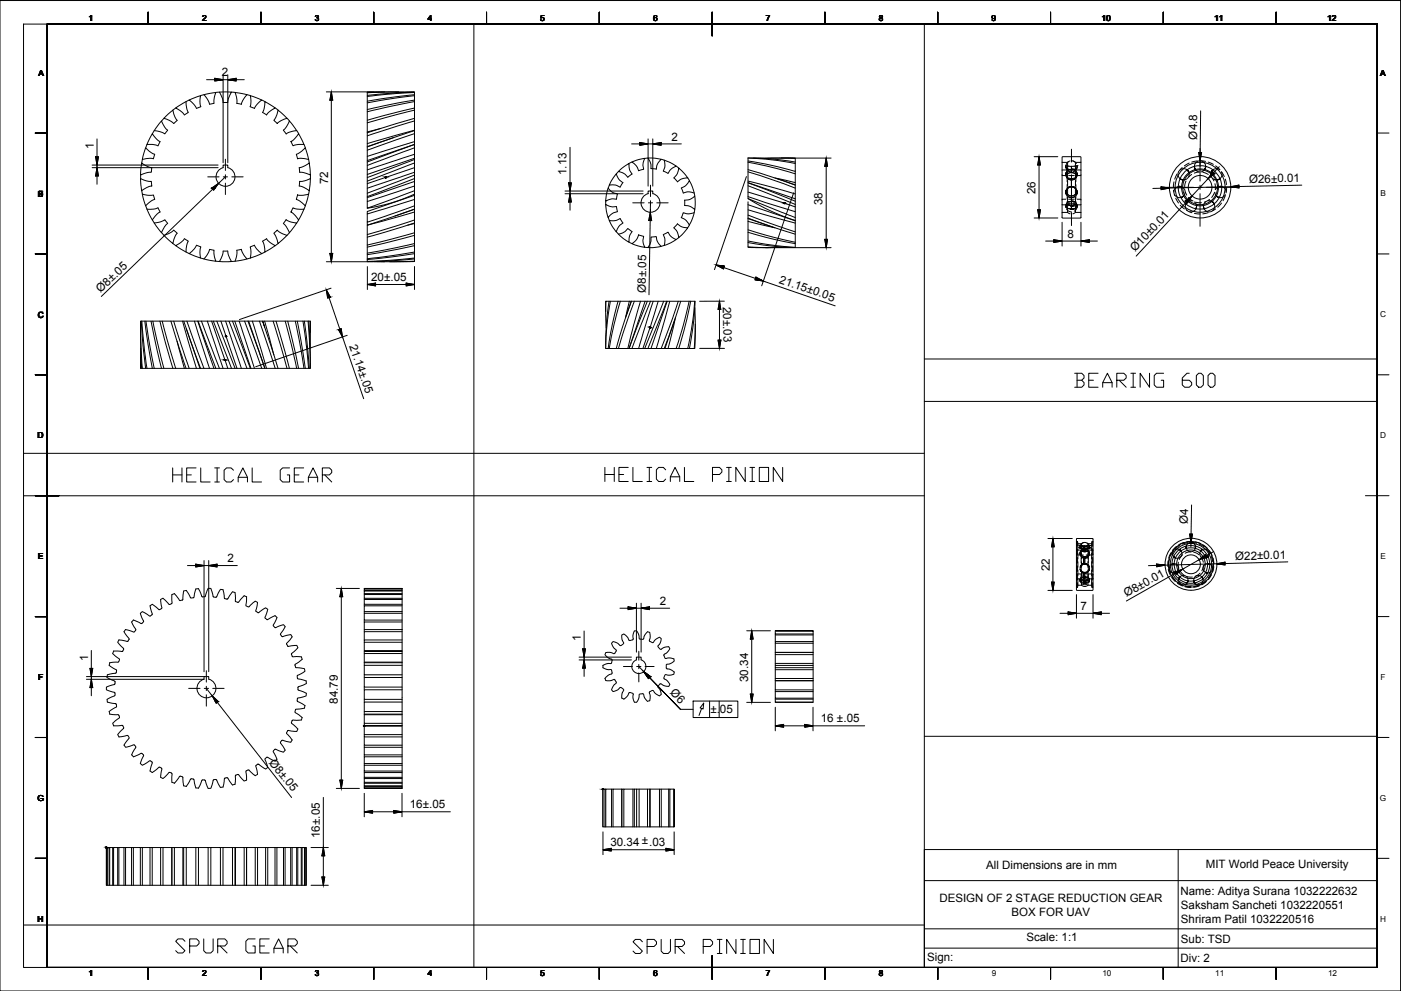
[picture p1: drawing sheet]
<svg xmlns="http://www.w3.org/2000/svg" width="594mm" height="420mm" viewBox="0 0 594 420" stroke-linecap="round" stroke-linejoin="round" font-family="sans-serif">
<defs><g id="words">
<g font-size="4.9">
<text x="94" y="32.4">2</text>
<text x="284.8" y="59.6">2</text>
<text x="507.6" y="59.2" transform="rotate(-89 507.6 59.2)">Ø4.8</text>
<text x="39.8" y="63.1" transform="rotate(-90 39.8 63.1)">1</text>
<text x="240.2" y="74.2" transform="rotate(-90 240.2 74.2)">1.13</text>
<text x="529.6" y="77.6" transform="rotate(-1 529.6 77.6)">Ø26±0.01</text>
<text x="139.1" y="78" transform="rotate(-90 139.1 78)">72</text>
<text x="439.1" y="82.4" transform="rotate(-90 439.1 82.4)">26</text>
<text x="348.8" y="87.1" transform="rotate(-90 348.8 87.1)">38</text>
<text x="452.6" y="100.7">8</text>
<text x="481.3" y="107" transform="rotate(-47 481.3 107)">Ø10±0.01</text>
<text x="157.4" y="119.2">20±.05</text>
<text x="330.1" y="119.8" transform="rotate(19 330.1 119.8)">21.15±0.05</text>
<text x="42.6" y="124.1" transform="rotate(-43 42.6 124.1)">Ø8±.05</text>
<text x="273.8" y="124.1" transform="rotate(-89 273.8 124.1)">Ø8±.05</text>
<text x="306.5" y="130" transform="rotate(89 306.5 130)">20±.03</text>
<text x="148" y="146.6" transform="rotate(71 148 146.6)">21.14±.05</text>
<text x="503.7" y="222.2" transform="rotate(-89 503.7 222.2)">Ø4</text>
<text x="96.5" y="238.4">2</text>
<text x="523.8" y="237.4" transform="rotate(-1 523.8 237.4)">Ø22±0.01</text>
<text x="445.1" y="242.3" transform="rotate(-90 445.1 242.3)">22</text>
<text x="279.8" y="256.5">2</text>
<text x="477.6" y="253.2" transform="rotate(-29 477.6 253.2)">Ø8±0.01</text>
<text x="458.2" y="258.6">7</text>
<text x="246.3" y="271.8" transform="rotate(-90 246.3 271.8)">1</text>
<text x="37.3" y="280.1" transform="rotate(-90 37.3 280.1)">1</text>
<text x="283.9" y="294" transform="rotate(45 283.9 294)">Ø6</text>
<text x="317.2" y="289.1" transform="rotate(-90 317.2 289.1)">30.34</text>
<text x="143.2" y="298.4" transform="rotate(-90 143.2 298.4)">84.79</text>
<text x="301.2" y="302.5">±.05</text>
<text x="348.1" y="306.3">16 ±.05</text>
<text x="113.9" y="323.4" transform="rotate(51 113.9 323.4)">Ø8±.05</text>
<text x="173.8" y="342.7">16±.05</text>
<text x="135.6" y="355.3" transform="rotate(-90 135.6 355.3)">16±.05</text>
<text x="258.8" y="358.8">30.34 ±.03</text>
<text x="418.2" y="368.5">All Dimensions are in mm</text>
<text x="511.3" y="368">MIT World Peace University</text>
<text x="398.3" y="382.4">DESIGN OF 2 STAGE REDUCTION GEAR</text>
<text x="500.6" y="379.4">Name: Aditya Surana 1032222632</text>
<text x="428.9" y="388.3">BOX FOR UAV</text>
<text x="500.8" y="385.3">Saksham Sancheti 1032220551</text>
<text x="500.8" y="391.2">Shriram Patil 1032220516</text>
<text x="435.2" y="398.8">Scale: 1:1</text>
<text x="500.8" y="399.6">Sub: TSD</text>
<text x="393.1" y="407.3">Sign:</text>
<text x="500.6" y="407.8">Div: 2</text>
</g>
<g font-size="3.5">
<text x="37.5" y="9">11</text>
<text x="37.5" y="9">1</text>
<text x="85.7" y="9">2</text>
<text x="133.5" y="9">3</text>
<text x="181.4" y="9">4</text>
<text x="229.1" y="8.9">5</text>
<text x="277" y="9">6</text>
<text x="324.8" y="9">7</text>
<text x="372.6" y="9">8</text>
<text x="420.4" y="9">9</text>
<text x="467.1" y="9">10</text>
<text x="467.5" y="8.9">10</text>
<text x="514.9" y="9">11</text>
<text x="562.7" y="9">12</text>
<text x="16.3" y="32.1">A</text>
<text x="585.3" y="32.1">A</text>
<text x="16.1" y="83.4">B</text>
<text x="585.3" y="83.3">B</text>
<text x="16.1" y="134.6">C</text>
<text x="585.2" y="134.5">C</text>
<text x="16" y="185.9">D</text>
<text x="585.2" y="185.8">D</text>
<text x="16" y="237.1">E</text>
<text x="585.3" y="237">E</text>
<text x="16.1" y="288.4">F</text>
<text x="585.4" y="288.3">F</text>
<text x="15.9" y="339.6">G</text>
<text x="585.1" y="339.5">G</text>
<text x="15.9" y="390.9">H</text>
<text x="585.2" y="390.8">H</text>
<text x="37.5" y="414">1</text>
<text x="37.5" y="414">11</text>
<text x="85.7" y="414">2</text>
<text x="133.5" y="413.9">3</text>
<text x="181.4" y="414">4</text>
<text x="229.1" y="413.9">5</text>
<text x="277" y="413.9">6</text>
<text x="324.8" y="414">7</text>
<text x="372.6" y="413.9">8</text>
<text x="420.6" y="413.9">9</text>
<text x="467.5" y="413.9">10</text>
<text x="515.3" y="413.9">11</text>
<text x="563.1" y="413.9">12</text>
</g>
</g></defs>
<!-- layer: BORDER -->
<g fill="none" stroke="#000" stroke-width=".42">
<path d="M20 10.2h564v400h-564zM62.8 5.2v5M110.7 5.2v5M158.5 5.2v5M206.3 5.2v5M254.2 5.2v5M302 5.2v10M349.8 5.2v5M397.7 5.2v5M445.5 5.2v5M493.3 5.2v5M541.1 5.2v5"/>
<path d="M15 56.4h5M584 56.4h5M15 107.7h5M584 107.7h5M15 158.9h5M584 158.9h5M15 210.2h10M579 210.2h10M15 261.4h5M584 261.4h5M15 312.7h5M584 312.7h5"/>
<path d="M15 363.9h5M584 363.9h5M62.8 410.2v5M110.7 410.2v5M158.5 410.2v5M206.3 410.2v5M254.2 410.2v5M302 405.2v10M349.8 410.2v5M397.7 410.2v5M445.5 410.2v5M493.3 410.2v5"/>
<path d="M541.1 410.2v5"/>
</g>
<!-- layer: PDF_BORDER -->
<g fill="none" stroke="#000" stroke-width=".42">
<path d="M20 10.2h563.9v400h-563.9zM62.8 5.2v5M110.6 5.2v5M158.5 5.2v5M206.3 5.2v5M254.1 5.2v5M302 5.2v10M349.8 5.2v5M397.6 5.2v5M445.5 5.2v5M493.3 5.2v5M541.1 5.2v5"/>
<path d="M15 56.4h5M15 107.7h5M15 158.9h5M15 210.2h10M15 261.4h5M15 312.7h5M15 363.9h5M62.8 410.2v5M110.6 410.2v5M158.5 410.2v5M206.3 410.2v5M254.1 410.2v5"/>
<path d="M302 405.2v10M349.8 410.2v5M397.6 410.2v5M445.5 410.2v5M493.3 410.2v5M541.1 410.2v5"/>
</g>
<!-- layer: PDF2_BORDER -->
<g fill="none" stroke="#000" stroke-width=".42">
<path d="M20 10.2h563.9v400h-563.9zM62.8 5.2v5M110.6 5.2v5M158.5 5.2v5M206.3 5.2v5M254.1 5.2v5M302 5.2v10M349.8 5.2v5M397.6 5.2v5M445.5 5.2v5M493.3 5.2v5M541.1 5.2v5"/>
<path d="M15 56.4h5M15 107.7h5M15 158.9h5M15 210.2h10M15 261.4h5M15 312.7h5M15 363.9h5M62.8 410.2v5M110.6 410.2v5M158.5 410.2v5M206.3 410.2v5M254.1 410.2v5"/>
<path d="M302 405.2v10M349.8 410.2v5M397.6 410.2v5M445.5 410.2v5M493.3 410.2v5M541.1 410.2v5"/>
</g>
<!-- layer: PDF3_BORDER -->
<g fill="none" stroke="#000" stroke-width=".42">
<path d="M20 10.2h563.9v400h-563.9zM62.8 5.2v5M110.6 5.2v5M158.5 5.2v5M206.3 5.2v5M254.1 5.2v5M302 5.2v10M349.8 5.2v5M397.6 5.2v5M445.5 5.2v5M493.3 5.2v5M541.1 5.2v5"/>
<path d="M15 56.4h5M15 107.7h5M15 158.9h5M15 210.2h10M15 261.4h5M15 312.7h5M15 363.9h5M62.8 410.2v5M110.6 410.2v5M158.5 410.2v5M206.3 410.2v5M254.1 410.2v5"/>
<path d="M302 405.2v10M349.8 410.2v5M397.6 410.2v5M445.5 410.2v5M493.3 410.2v5M541.1 410.2v5"/>
</g>
<!-- layer: PDF4_BORDER -->
<g fill="none" stroke="#000" stroke-width=".42">
<path d="M20 10.2h563.9v400h-563.9zM62.8 5.2v5M110.6 5.2v5M158.5 5.2v5M206.3 5.2v5M254.1 5.2v5M302 5.2v10M349.8 5.2v5M397.6 5.2v5M445.5 5.2v5M493.3 5.2v5M541.1 5.2v5"/>
<path d="M15 56.4h5M15 107.7h5M15 158.9h5M15 210.2h10M15 261.4h5M15 312.7h5M15 363.9h5M62.8 410.2v5M110.6 410.2v5M158.5 410.2v5M206.3 410.2v5M254.1 410.2v5"/>
<path d="M302 405.2v10M349.8 410.2v5M397.6 410.2v5M445.5 410.2v5M493.3 410.2v5M541.1 410.2v5"/>
</g>
<!-- layer: PDF5_BORDER -->
<g fill="none" stroke="#000" stroke-width=".42">
<path d="M20 10.2h563.9v400h-563.9zM62.8 5.2v5M110.6 5.2v5M158.5 5.2v5M206.3 5.2v5M254.1 5.2v5M302 5.2v10M349.8 5.2v5M397.6 5.2v5M445.5 5.2v5M493.3 5.2v5M541.1 5.2v5"/>
<path d="M15 56.4h5M15 107.7h5M15 158.9h5M15 210.2h10M15 261.4h5M15 312.7h5M15 363.9h5M62.8 410.2v5M110.6 410.2v5M158.5 410.2v5M206.3 410.2v5M254.1 410.2v5"/>
<path d="M302 405.2v10M349.8 410.2v5M397.6 410.2v5M445.5 410.2v5M493.3 410.2v5M541.1 410.2v5"/>
</g>
<!-- layer: PDF6_BORDER -->
<g fill="none" stroke="#000" stroke-width=".42">
<path d="M20 10.2h563.9v400h-563.9zM62.8 5.2v5M110.6 5.2v5M158.5 5.2v5M206.3 5.2v5M254.1 5.2v5M302 5.2v10M349.8 5.2v5M397.6 5.2v5M445.5 5.2v5M493.3 5.2v5M541.1 5.2v5"/>
<path d="M15 56.4h5M15 107.7h5M15 158.9h5M15 210.2h10M15 261.4h5M15 312.7h5M15 363.9h5M62.8 410.2v5M110.6 410.2v5M158.5 410.2v5M206.3 410.2v5M254.1 410.2v5"/>
<path d="M302 405.2v10M349.8 410.2v5M397.6 410.2v5M445.5 410.2v5M493.3 410.2v5M541.1 410.2v5"/>
</g>
<!-- layer: PDF7_BORDER -->
<g fill="none" stroke="#000" stroke-width=".42">
<path d="M20 10.2h563.9v400h-563.9zM62.8 5.2v5M110.6 5.2v5M158.5 5.2v5M206.3 5.2v5M254.1 5.2v5M302 5.2v10M349.8 5.2v5M397.6 5.2v5M445.5 5.2v5M493.3 5.2v5M541.1 5.2v5"/>
<path d="M15 56.4h5M15 107.7h5M15 158.9h5M15 210.2h10M15 261.4h5M15 312.7h5M15 363.9h5M62.8 410.2v5M110.6 410.2v5M158.5 410.2v5M206.3 410.2v5M254.1 410.2v5"/>
<path d="M302 405.2v10M349.8 410.2v5M397.6 410.2v5M445.5 410.2v5M493.3 410.2v5M541.1 410.2v5"/>
</g>
<!-- layer: PDF8_BORDER -->
<g fill="none" stroke="#000" stroke-width=".42">
<path d="M20 10.2h563.9v400h-563.9zM62.8 5.2v5M110.6 5.2v5M158.5 5.2v5M206.3 5.2v5M254.1 5.2v5M302 5.2v10M349.8 5.2v5M397.6 5.2v5M445.5 5.2v5M493.3 5.2v5M541.1 5.2v5"/>
<path d="M15 56.4h5M15 107.7h5M15 158.9h5M15 210.2h10M15 261.4h5M15 312.7h5M15 363.9h5M62.8 410.2v5M110.6 410.2v5M158.5 410.2v5M206.3 410.2v5M254.1 410.2v5"/>
<path d="M302 405.2v10M349.8 410.2v5M397.6 410.2v5M445.5 410.2v5M493.3 410.2v5M541.1 410.2v5"/>
</g>
<!-- layer: PDF9_0 -->
<g fill="none" stroke="#000" stroke-width=".42">
<path d="M0 .2h593.9v420h-593.9zM10 10.2h573.9v400h-573.9zM200.9 10.2v400M392 10.2v400M87.6 33.8h3.5M91.1 33.2l3.5 .6-3.5 .5zM91.6 39.2l1.4-.2 1.3 2.6 .3 1.9M93 39h5.2l-1.3 2.6-.3 1.9h-2M94.6 31.7v37.3M94.6 33.8h2M96.6 33.8l3.5-.6v1.1zM96.6 31.7v37.3"/>
<path d="M98.2 39l1.5 .2M100.1 33.8h3.5M138.4 39h24.7M140.5 39l.6 3.5h-1.2zM155.7 39.3l20.1-.3-20.1 1.4M158.5 39h-2.8v46.4M169.1 39l-13.4 .2M175.8 39v71.9l-10.6 .1M175.8 39.2l-20.1 1.7M41.1 58.9v7.6M64.6 56.7l1.7 2.2 1.5 1.1-.8 1.8-2.5-.6-2.2 .1zM69.5 50.1l-1 1.2"/>
<path d="M71.1 55.2l-1.3-1.4-1.3-2.5-3.9 5.4M71.1 55.2l-1.2 1.6-1.8-.9-2.7-.5M74.5 45.8l-1.2 .9M75.1 51l-.9-1.3-.9-3-3.8 3.5 2.6 1 1.5 1.2 1.5-1.4M78.9 43.1l-4.4 2.7 1.9 1.1 1.8 1.8M80.3 42.4l-1.4 .7 .3 2.8 .7 1.8-1.7 1M83.3 45.9l1.8-.6-.3-1.9 .2-2.8-4.8 1.8 2.1 1.9 1 1.7M85 40.5l1.5-.4 1.8 2.5 .5 1.6M86.5 40.1l5-.9-.6 2.1-.1 2.5-1.9 .4M100.4 43.8l-.1-2.5-.6-2.1 5 .9-1.8 2.5-.5 1.6M100.4 43.8l2 .4M104.8 40.1l1.4 .4"/>
<path d="M107.9 45.9l-1.8-.6 .3-1.9-.2-2.8 4.8 1.8-2.1 1.9-1 1.7M111 42.4l1.3 .7M111.3 47.7l.7-1.8 .3-2.8 4.4 2.7-1.9 1.1-1.8 1.8M111.4 47.7l1.7 1M116.7 45.8l1.2 .9M117.9 46.7l3.8 3.5-2.6 1-1.6 1.2-1.4-1.4 .9-1.3zM120.1 55.2l1.3-1.4 1.3-2.5 3.1 4.1-2.7 .5-1.8 .9M120.2 55.2l1.2 1.6M121.7 50.1l1.1 1.2M125.8 55.4l.9 1.3M126.6 56.7l2.3 4.6-2.2-.1-2.5 .6-.8-1.8 1.5-1.1zM140.5 42.5v65"/>
<path d="M161.4 54.5l-5.7 1.4M166.8 58.4l-11.1 3.8M175.8 40.1l-20.1 2.8M175.8 40.6l-20.1 3M175.8 42.4l-20.1 4.1M175.8 43.1l-20.1 4.3M175.8 45.8l-20.1 5.2M175.8 46.7l-20.1 5.4M175.8 55.2l-20.1 5.7M175.8 50.2l-20.1 6.1M175.8 51.3l-20.1 6.3M175.8 55.4l-20.1 6.9"/>
<path d="M175.8 56.7l-20.1 7M274.8 58.9v20M276.8 58.9v20M509.1 47l-.2 17.7M39.1 71.1h53.4M39.1 70h53.4M40.5 66.5h1.2l-.6 3.5zM41.1 71.1l.6 3.5h-1.2zM41.1 70v1.1M41.1 74.6v3.5M59.6 75.7l2.6 1 2 .2 .2 1.9-1.9 .6-2.4 1.5zM59.6 74.2v1.5"/>
<path d="M60.1 69.1l2.6 1.6 1.6 .4-.1 1.9-1.7 .2-2.9 1zM60.4 67.6l-.3 1.5M62.3 61.3l-.5 1.4M65.6 65.4l-2.2-1.2-1.6-1.5-1.4 4.9 3-.5 1.7 .2 .5-1.9M88.1 75h4.8M89.8 79.8l2.9-2.1-2.1 2.9zM94.7 75h1.8M95.6 67.5v4.8M95.6 74.1v1.8M95.6 77.6v4.9M95.6 75l-2.9 2.7M96.6 71.1a4 4 0 0 1 2.3 6.2 4 4 0 0 1-6.6 0 4 4 0 0 1 2.3-6.2v-1.1h2v1.1"/>
<path d="M98.3 75h4.8M125.6 65.4l2.2-1.2 1.6-1.5 1.4 4.9-3-.5-1.7 .2zM127 76.9l2-.2 2.6-1-.5 5.2-2.4-1.5-1.8-.5 .2-2M127 73l1.7 .2 2.9 1-.5-5.1-2.6 1.6-1.6 .4 .2 1.9M128.9 61.3l.6 1.4M130.9 67.6l.2 1.5M131.6 74.2v1.5M155.7 68.1l20.1-6.8-20.1 7.4M163.6 75h.1M163.6 75.4h.1M163.7 75.1h.1M163.7 75.3h-.3h.3"/>
<path d="M163.7 75.1h-.3h.3M163.8 75.2h-.4h.4M175.8 78.9l-20.1 6.5v2.9l20.1-7.4M175.8 60l-20.1 6.3M175.8 62.7l-20.1 7.5M175.8 65.4l-20.1 6.6M175.8 71.1l-20.1 6.8M175.8 67.6l-20.1 7.7M175.8 69.1l-20.1 7.7M175.8 73l-20.1 6.8M175.8 74.2l-20.1 7.7M175.8 75.7l-20.1 7.7"/>
<path d="M175.8 67.1l-20.1 6.9M175.8 76.9l-20.1 6.9M241.1 77.5h1.2l-.6 3.5zM241.7 62.5v15M257.9 79.8l-.8 2.7-.3 2.8 2.4-1 2.2 .2M258.4 78.5a1.23 1.23 0 0 0 .2 2.2l1.4 1 1.8 .5-.4 2.2M262.2 72.7l4.5-3.4 .3 2.8 1 1.7-1.8 1.4-1.4-1.5zM262.2 72.7l-.8 1M264.1 77.4l-1.9-1.7-.9-2-3 4.8h2.6l2 .8M264.1 77.4l-1.1 1.9M267.8 61h3.5M268 68.7l2.6-1 2.8-.5-.8 2.6 .4 2-2.2 .6-.9-2z"/>
<path d="M268 68.7l-1.2 .6M271.3 60.4l3.5 .6-3.5 .6zM274.8 67l-1.4 .2M274.8 61h2M275.8 78.5v4.8M276 71.5v-1.7l-1.3-2.8 2.9 .1 2.8 .4-1.6 2.1-.5 2.1M276 71.5l2.3 .2M276.8 61l3.5-.6v1.2zM280.3 61h8.6M280.4 67.5a1.21 1.21 0 0 1 1.2 .4 1.21 1.21 0 0 1 .3 1.2v1.9l-.6 1.6M281.7 67.9l2.6 1.1 2.4 1.5-2.2 1.3-1.2 1.7-2-1M285.8 75.4l1.5 1.7 1.6-1.2 2.7-.5-3.8-4.1-.7 2.5-1.4 1.6"/>
<path d="M286.8 70.4l1 .9M291.6 75.4l.7 1.1M316.5 74.9l-13.5 39.4M317.2 72.9l10.1 3.2 9.9 3.7M317.2 67l10 .4 10 1.3M317.2 67v17.2l20 8M317.2 76.8l20 5.4M317.2 77.5l20 7.8M317.2 78.8l20 7.9M317.2 77.4l20 6.9M317.2 67l10.1 .7 9.9 1.6M317.2 71.9l10.1 3.1 9.9 3.5"/>
<path d="M317.2 68.8l10.1 2.1 9.9 2.8M317.2 68.2l10.1 1.9 9.9 2.6M319.3 67h33.1M328.6 75.4l8.6 2M329.4 75.7l7.8 2.7M331.2 67h6v37.7a88.5 88.5 0 0 1-20-1.9M337.2 67.1l-12.9 .1M350.3 67l.6 3.5h-1.2zM350.3 70.5v31M438.5 66.4h10.1M440.6 66.4l.6 3.5h-1.2zM440.6 69.9v19.1"/>
<path d="M450.4 72.1h2.1v1.4M450.4 74.1l.1 .3h1.5M450.4 66.6h8v25.7l-.3 .2-7.7-.2zM450.4 68.8h2.3M452 70.2l.2 1.4zM452 70.2l1.2 .2M452.1 73.1v1.1l.6 1M452.2 71.6l2.1 .3zM452.2 71.6h.1M452.3 71.7l1 1 1 .2M452.3 75.1a2.87 2.87 0 0 0 2.5 1.2l1.3-.8M452.3 74.9l.6 .9 1.3 .5 1.4-.3 .8-1.1"/>
<path d="M452.5 78.2v2.5M452.5 74.7v2.4M452.5 72.1l1.2 .7M452.6 75.5l1.8 .7M452.7 76.5v2.3M452.7 72.9v2.4M452.7 72.5l-.7 .9 .2 1.2M453 75.9l-.9-1.3-.1-1.2 .2 1.6 .9 .9M453.1 75.4l1.2 .3v3.4l-1 .3a1.7 1.7 0 0 0-1.3 2M453.1 70.5h1.2v1.5l-.5 .1M453.2 68.5l-.9 .8-.3 1.2M453.2 71.9l-.9 .8-.3 1.2"/>
<path d="M453.2 74.4h2.3M453.7 68.3a1.34 1.34 0 0 0-1 2v1.4M453.8 75.7h.5v3.5l-1.4 .5-.5 .9 .7-1 1.2-.5-1.2 .4M454.3 68.2l1.5 .4 .6 .8M454.3 79l1.7 .8a2.4 2.4 0 0 0-3.4-.1 2.43 2.43 0 0 1 4.1 1.5l-.2 1.4 .1-1.9-.1 1.9M454.3 71.5l1.5 .5 .6 .7M454.3 63.3v5.4M454.3 70.5v1.8M454.3 74.1v10.7M454.3 73.2l-1.8 .6M454.4 73.2l-1.3 .2-.8 1M454.9 75.7h-.6v3.4l1.2 .3"/>
<path d="M454.9 72.1l-.6-.1v1.2l1.6 .4 .6 .8M454.9 72.9l1.3-.8v1.4M454.9 68.3l1.1 .5M455.5 70.5l1.2-.3-.2 1.4-2.2 .3M455.6 70.5h-1.3v2.7v-1.2l-1.3 .3M455.7 75.4l-1.4 .3v3.5l1.3 .4 .8 1-.7-1-1.4-.5 1.4 .4M455.7 72.3l-1.4-.3v1.2l1.2 .2 .7 .4M456 72.5a1.4 1.4 0 0 1 .5 2.1M456 76.5v2.3M456 72.9v2.4M456.2 78.2v2.5M456.2 74.7v2.4"/>
<path d="M456.2 72.1h2.2M456.6 73.1v1.4l-.6 .7M456.7 73.4l-.1 1.2-.9 1.3 .9-1.3zM456.7 70.5l-.3 1.3-.9 .8M456.7 73.9l-.3 1.3-.9 .8M456.7 70.2l-.2 1.4-2.1 .3M456.7 70.2h.1M458.4 74.1l-.2 .3h-1.5M458.4 68.8h-2.4v2.9M492.4 79.2l3.5 .5-3.5 .7zM492.4 79.4h13.8M492.4 79.8l-3.6 .1"/>
<path d="M497.8 77.1l-.2 2.3M499.1 73.8l-1 2.2M499.7 72.9a2.37 2.37 0 0 0 .7 2.9 2.37 2.37 0 0 0 2.9 0M500.4 72a2.37 2.37 0 0 1 3.8 1.2l-.8-1.2 .2 .3a.91 .91 0 0 1 .5 .9 .91 .91 0 0 1-.8 .8l-1.1 1.4a.92 .92 0 0 1-.7 .9 .92 .92 0 0 1-1.1-.6l-.8 3.4M501 79.2l-1.4-.1 1.4 .1a2.37 2.37 0 0 0-2.8 .8M501.3 71l-1.6 1.8M501.7 76.3l-1.3-.6 1.3 .6-.7 2.9-1.4-.1v1.1l1.1 3.5 1.2-.6a2.38 2.38 0 0 1-3.8-.6M502.9 76.8l-.6 2.3M503.4 72l-2 2-1 1.7M504.3 69.1l-2.1 1.2M505.3 74l-1.8 1.7M506.5 70.5l2.7-.3 2 .3"/>
<path d="M506.9 71.9l1.4 1M507.7 68.3l-2.3 .4M508 79.4h1.8M508.3 68.3a2.34 2.34 0 0 0-1.8 2.2l-3.1 1.5 .8 1.2M508.3 64.7h1.2l-.6 3.5zM508.9 72.9l-2.5 .5M508.9 63v13.8M508.9 78.5v1.8M509.4 68.3a2.32 2.32 0 0 1 1.4 3.6l.4-1.4v.4a.93 .93 0 0 1-.5 .9 .93 .93 0 0 1-1.1-.1h-1.7a.82 .82 0 0 1-1 .1 .82 .82 0 0 1-.4-.9v-.4l.4 1.4-.4-1.4 .4 1.4-.7 .2a2.29 2.29 0 0 0-2.1 2.8h-.1M509.4 72.9h.1a2.54 2.54 0 0 0 1.8-2.4l3 1.5-.8 1.2 .8-1.2a2.37 2.37 0 0 0-.6 2.9M510.1 73l2.2 1M510.9 71.9l2.7 1.3"/>
<path d="M511.2 68.4l-2.3-.2v2.3M511.5 79.4h13.8M512.3 75.8l-6.9 7.3M512.3 68.7l2.2 1M513.3 74.7l1.5 2M514.2 72.8l.8 .8-2.7 2.2zM514.3 72l2 2 1 1.7M515.2 77.9l.1 2.5M515.5 70.3l1.7 1.6M516 76.3l.7 2.9M516.2 79.4l-.8 1M516.3 79.4l1.8-.3-1.4 .1 1.4-.1-.3 2.6-.8 2-1.2-.6 1.2 .6"/>
<path d="M516.7 79.2a2.44 2.44 0 0 1 2.8 .8M516.7 79.2l-.5 2.9a.91 .91 0 0 0-.3 1.2 .91 .91 0 0 0 1.1 .4l-1.2-.6M517 70.7l-2.4 2.5M517.2 72a2.37 2.37 0 0 0-3.7 1.2l2 2.2a.92 .92 0 0 0 .7 .9 .92 .92 0 0 0 1.1-.6l-1.3 .6 1.3-.6 .8 3.4M518 72.8l1.2 2.1M518 72.9a2.37 2.37 0 0 1-.7 2.9 2.37 2.37 0 0 1-2.9 0M519.6 76l.4 2.3M520.1 79.5l-.2 2.3M521.9 79.2l3.4-.7 .1 1.2zM521.9 79.2l-26 .5M552 78.5l-26.7 .6M60.1 80.8l.3 1.5 2.1 .5 2.6-.2 .5 2"/>
<path d="M60.4 82.3l1.4 5 2.3-2.1 1.5-.6M61.8 87.3l.5 1.4h2.8l1.9-.6 .9 1.8-1.4 1-1.9 2.4-2.3-4.6M64.6 93.3l.8 1.2 2.7-.5 1.8-.9 1.2 1.6M65.4 94.5l3.1 4.2 1.3-2.6 1.3-1.3M68.5 98.6l1 1.2M75.1 98.9l-.9 1.4-.9 3-3.8-3.5 2.1-.8 2-1.4 1.5 1.3M90.2 80.2l-47.2 45.5M116.1 98.9l1.5-1.3 2 1.4 2.1 .8-3.8 3.5-.9-3zM121.3 93.1l1.8 .9 2.7 .5-3.1 4.2-1.3-2.6-1.3-1.3M121.4 93.1l-1.2 1.6M122.8 98.6l-1.1 1.2M124.2 88.1l1.9 .6h2.8l-2.3 4.6-1.9-2.4-1.4-1z"/>
<path d="M126.2 82.6l2.5 .2 2.1-.5-1.4 5-2.3-2.1-1.5-.6zM126.7 93.3l-.9 1.2M129.5 87.3l-.6 1.4M131.1 80.8l-.2 1.5M175.8 82.3a72.8 72.8 0 0 1-20.1 6M175.8 82.8l-20.1 6.9v1l20.1-6.1M175.8 87.3l-20.1 6.9v-3.5M175.8 88.7l-20.1 6.8v-1.3M175.8 89.9l-20.1 5.6v15.4l10.1-.3 10-.8M175.8 93.3l-20.1 6.2M175.8 94.5l-20.1 6.1M175.8 98.7l-20.1 5.2"/>
<path d="M175.8 99.8l-20.1 5M175.8 94.8l-2.9 .7M175.8 88.7l-8.3 2.9M239.6 82.1h33.1M239.6 81h33.1M241.7 82.1l.6 3.6h-1.2zM241.7 81v1.1M241.7 85.7v3.4M256.8 86.7l2.6 1 2-.1 .4 2.2-1.9 .5-2 2-.8-2.8zM256.9 85.3v1.4M257.9 92.2l.5 1.3M262.9 92.7l-2 .8h-2.6l3 4.8 1.2-2.4 1.6-1.3"/>
<path d="M263 92.6l1.1 1.9M268 98.2l-1.8-1.3-1.1 1.2-2.3 1.1-.6 .1-.8-1M268 98.2l-1 1.8-.3 2.7-2.3-1.5-2.2-1.9M268.3 86h4.8M270.8 99.6l2.2 .6-.4 2 .8 2.7-5.4-1.6 1.7-1.4 1.1-2.3M274.8 82.1v-1.1h2v1.1M274.9 82.1a4 4 0 0 0-2.4 6.1 4 4 0 0 0 6.6 .1 4 4 0 0 0-2.2-6.2M274.9 86h1.8M275.7 93.5l-.5 31.5M275.7 90l.6 3.5h-1.2zM275.8 86l-.1 4M275.8 85.1v1.8"/>
<path d="M275.8 88.7v4.8M278.5 86h4.8M285.7 96.6l1.6 2 .5 2.2 3.8-4.2-2.6-.5-1.7-1.2-1.5 1.7M290.3 84.9l2.1-.3 2.2-1.4v5.6l-2.2-1.4-2.1-.3M290.3 84.8v2.3M292.3 95.4l-.7 1.1M294.4 81.8l-2.1-5.2-1.6 2.2-1.8 .9 .8 2.1 1.8-.5 1.7 .2 1.2 .3 .2 1.4M294.6 88.8l-.8 3.4-1.5 3.2-1.5-2.1-1.9-1 .8-2.1 2.1 .5 2.6-.6M317.2 84.2a86.7 86.7 0 0 0 20 9.3M317.2 85.6v19.3l8.7 .1M317.2 89l20 5.6M317.2 91.2l20 7.1"/>
<path d="M317.2 92.5l9.9 3.6 10.1 3.2M317.2 93.9l11.4 2.7M317.2 97.4l9.9 3 10.1 2.3M317.2 98.5a162.8 162.8 0 0 0 20 4.8M317.2 81.4l20 6.3M317.2 83.4l20 6.4M317.2 92.7l10.5 3.6M317.2 86.8l20 6.8M332.7 86h.1M332.7 86.3h.1M332.8 86h-.3h.3M332.8 86.2h-.3h.3"/>
<path d="M332.8 86.2h-.4h.4M336.5 81.8l-13.5 39.4M438.5 92.4h10.1M440 89h1.2l-.6 3.4zM450.4 90.1h2.3l1 .5M450.4 94.2v10.1M452 84.5h-1.5l-.1 .3M452 87.8l.3-1.6 .2 .7 1.8 .2v1.6l-1.3-.3M452.1 87.4l.1 .8 1.5 .3M452.3 88.7l.6 .7 1.4 .4M452.3 80.4l-.3 1.3 .3 .9M452.3 81.7l.6 .9 1.4 .5v3.4l-1.3 .2"/>
<path d="M452.3 86.2l-.3 1.6M452.4 80.3l-.4 .8 .3 1.5-.2-1.9a2.35 2.35 0 0 0 2.2 3.1M452.4 81.8l.5 .8 1.5 .5-.1 .6 1.4-.3M452.5 85.4v1.4h-2.1M452.5 81.8v2.4M452.7 87.2v2.9M452.7 83.6v2.4M452.7 80.1v2.3M453.1 83.4l1.2 .3v2.8l1.4 .2M453.2 85.4l-.9 .8-.3 1.3M453.2 84.5h2.3M453.3 85.6l1-.2-1.4 .3-.7 .9"/>
<path d="M453.7 86.5l-1.4 .6-.3 .8M453.7 86l-1.2 .8M454.3 85.1a2.35 2.35 0 0 1 2.4 2.7l-.3-1.6-.2 .7-1.9 .2v1.6v-1.6l-1-.1M454.3 86.6v1.8M454.3 90.1v5.5M454.9 86.1h.3a4 4 0 0 0 3 .7h.2M455 86.5l1.3 .6 .4 .8M455.4 87l-1.1 .1v1.4l1.4-.1M455.4 85.6l-1.1-.2 1.6 .4 .6 .8M456 87.2v2.9h2.4M456 83.6v2.4M456 80.1v2.3"/>
<path d="M456 90.1l-1.1 .5M456.2 85.4v1.4M456.2 81.8v2.4M456.4 81.8l-.8 .9-1.3 .4v.6l-1.1-.3M456.4 81.7l-.8 1-1.3 .4v3.4v-2.8l1.3-.3M456.5 80.4l.2 1.4-.3 .8M456.6 87.4l-.1 .8-1.5 .3M456.7 84.5h1.5l.2 .3M456.7 87.5l-.3 1.2-.9 .8M456.7 81.5l-.3 1.2-.9 .8M458.4 94.2v10.1M497.6 80.6l.5 2.3"/>
<path d="M498.2 80l-.4 1.4M498.5 84l1.2 2.1M500.4 87l1.8 1.6M500.7 83.7l1.5 2.1a.83 .83 0 0 1 .4 1.4l.2 1.2 .6 .9M502.3 80.4l-1.3-1.2 .5 2.9a.91 .91 0 0 1 .3 1.2 .91 .91 0 0 1-1.1 .4l1.2-.6M502.4 80.4l.8 2.3M502.6 81.5l-.7 1.5 1.3 1.9 .6 .5 1.6-.3M502.6 85.3l2.8-2.2-1.9 3zM503.1 85.7l-21.3 22.9M503.2 89.2l2.2 1M503.5 85.6l.3-.2-1 1.1 .2-.4a.91 .91 0 0 1 .9-.6 .91 .91 0 0 1 .9 .6l1.6 .8a.83 .83 0 0 1 .9 .3 .83 .83 0 0 1 0 1l-.2 .3 .2-1.4-.2 1.4-1.9-.6-1.8-1-.6-.4zM503.8 85.4l-1 1"/>
<path d="M503.9 83.7l2 1.5M506.5 90.5l2.4 .2M506.5 85.7l.8 1.4M507 85.7l2.5 .2M507.1 88.5a2.42 2.42 0 0 1-2.6 1.3M508.9 82.1v13.8M510.6 88.5h-3.4l.2-1.4h2.9a2.42 2.42 0 0 0 2.9 2.7M511.2 85.7l-.9 1.4M512.3 85.1a2.28 2.28 0 0 1 2.6 1.4l-1-1.1 1 1.1M512.3 90.2l-2.3 .5M512.9 84.6l-2.2 1.1M513.9 85.4a2.42 2.42 0 0 1 .3 3.9"/>
<path d="M515 81.6l-1.2 2.1M515.1 81.5l.7 1.5a8.3 8.3 0 0 1-4.1 3.8l-.4 .1a.83 .83 0 0 0-.9 .3 .83 .83 0 0 0 0 1l.2 .3-.3-1.4 .3 1.4M515.5 88.6l-2.1 1.2M518 86.1l-1.6 1.8M519.5 80l.4 1.4M519.6 82.9l-1 2.2M519.6 82.5a2.29 2.29 0 0 1-2.6 1.2l-1.5 2.1a9.6 9.6 0 0 1-4.9 2.7M73.3 103.3l1.2 .9M78.2 101.2l-1.3 1.5-2.4 1.5 5.8 3.3M78.2 101.2l1.7 1-.7 1.9-.3 2.8M83.3 104l1.8 .7-.3 1.9 .2 2.8-4.8-1.9 2.1-1.9zM88.8 105.8l-1 2.3-1.3 1.7-1.5-.4"/>
<path d="M88.9 105.7l1.9 .4 .1 2.5 .6 2.2-5-1M94.6 106.5l-.3 1.8-1.3 2.6-1.4-.1M94.6 106.4h2l.3 1.9 1.3 2.6h-5.2M100.4 106.1l-.1 2.5-.6 2.2-1.5 .1M102.4 105.8l1 2.3 1.3 1.7-5 1M102.4 105.7l-2 .4M106.2 109.4l-1.4 .4M112.3 106.9l-1.3 .6-2.1-1.9-1-1.6-1.8 .7 .3 1.9-.2 2.8 4.8-1.9M113 101.2l1.3 1.5 2.4 1.5-4.4 2.7-.3-2.8-.7-1.9M113.1 101.2l-1.7 1M117.9 103.3l-1.2 .9M138.4 111h24.7"/>
<path d="M139.9 107.5h1.2l-.6 3.5zM155.8 113v9.7M175.8 103.3l-20.1 4M175.8 104.2l-20.1 3.8M175.8 106.9l-20.1 2.8M175.8 107.5l-20.1 2.5M175.8 109.4l-10 .9-10.1 .5M175.8 110.8l-17.3 .1M175.8 113v9.7M266.8 102.7l1.2 .6M273.4 104.8l1.4 .2M276 100.5l2.3-.2 .5 2.1 1.6 2-3.6 .6h-2.1l1.2-2.3z"/>
<path d="M281.7 104.1l2.6-1.1 2.4-1.4-2.3-1.5-1.1-1.7-2 1.1 .6 1.8-.1 2.2-.1 .6-1.3 .3M287.8 100.7l-1 .8M303.6 112.3l3.6 .6-.4 1.1zM306.9 113.5l13.4 4.5M317.2 102.2a136.6 136.6 0 0 0 20 2.7M317.2 104.7l9 .3 6.7-.2M320.5 117.5l3.2 1.7-3.5-.6zM323.7 119.2l30.5 10.5M324.7 105h27.7M349.7 101.5h1.2l-.6 3.5zM443.4 102.2h3.5M446.9 101.7l3.5 .5-3.5 .6z"/>
<path d="M450.4 102.2h8M458.4 102.2l3.5-.5v1.1zM461.9 102.2h3.4M59.6 137l.5 19.2M59.9 136.2l.7 10 1.2 10M60.1 136.2l2.2 20M61.4 136.2l3.2 20M61.9 136.2l3.5 20M64 136.2l4.5 20M64.8 136.2l4.7 20M67.8 136.2l5.5 20M68.8 136.2l5.7 20"/>
<path d="M72.5 136.2l6.4 20M73.6 136.2l6.6 20M77.4 136.2l5.9 20M77.9 136.2l7.1 20M79 139.3l5.8 16.9M79.2 136.2l7.3 20M82.5 136.2l6.3 20M83.9 136.2l6.8 20M84 136.2l7.5 20M85.4 136.2l7.6 20M87.9 136.2l6.7 20M89.7 136.2l5.7 16.4"/>
<path d="M90.5 136.2l7.7 20M91.9 136.2l7.8 20M93.7 136.2l6.8 20M95.7 136.2l6.7 20M97.1 136.2l7.6 20M98.6 136.2l7.6 20M99.6 136.2l6.8 20M101.4 136.2l6.5 20M103.7 136.2l7.3 20M105.1 136.2l7.2 20M105.4 136.2l6.8 19.6M107 136.2l6 20"/>
<path d="M110 136.2l6.7 20M112.2 136.2l3.9 14.3M112.2 138.6l-.8-2.4 6.5 20M115.8 136.2l5.9 20M117 136.2l5.7 20M120.9 136.2l4.9 20M122 136.2l4.6 20M125.2 136.2l3.7 20M126.1 136.2l3.3 20M128.5 136.2l2.3 20M129.1 136.2l2 20M130.6 136.2l1 20h-72l.1-8.6"/>
<path d="M130.9 136.2l.7 20M131.6 136.2l-.1 11.4M138.4 122.9l1.7 3.1-1.1 .4zM139.5 126.2l4.6 13.3M140.4 122.2l-38.9 13.3M143.5 139.8l1.1-.4 .6 3.4zM155.8 120.6l3.4-.6v1.2zM159.2 120.6h13M172.2 120l3.6 .6-3.6 .6zM256.9 127.7l-.1 4.4M257 139.1l-.1-11.4h37.9a128.4 128.4 0 0 1-2.5 20.1M258.3 127.7a114.2 114.2 0 0 0-1.5 20.1"/>
<path d="M258.8 127.7a126 126 0 0 0-2 20.1h37.8l.2-10.4M262.1 127.7a146.9 146.9 0 0 0-4.2 20.1M263 127.7a149.1 149.1 0 0 0-4.7 20.1M266.9 127.7l-1.6 7.1M267.7 127.7l-2.2 6.2M267.7 127.7l-4.2 12.5-2.2 7.6M269 127.7l-4.5 12.5-2.3 7.6M271.6 127.7l-5.4 20.1M273.5 127.7l-6.8 20.1M274.5 127.7l-7.7 20.1M275.7 138.7h.1M275.7 138.9h.1"/>
<path d="M275.8 138.7h.1M275.8 138.9h.1M275.8 138.7h-.3h.3M275.8 127.7l-7.8 20.1M275.9 138.8h-.4h.4M277 127.7l-6.2 20.1M279.1 127.7l-6.5 20.1M281.4 127.7l-8 20.1M282.7 127.7l-8 20.1M282.9 127.7l-6.9 20.1M284 127.7l-5.7 20.1M286.1 135.6l-4.1 12.2"/>
<path d="M286.4 134.8l-3.1 13M287.6 127.7l-7.2 20.1M288.7 127.7l-7 20.1M292.2 127.7a168.1 168.1 0 0 1-5.5 20.1M292.9 127.7l-1.6 7.5-3.5 12.6M294.6 127.7a137.2 137.2 0 0 1-3 20.1M294.6 130.4l.2 6.5-.4 10.9M305.1 127.7l.5 3.5h-1.1zM305.1 131.2v13M307.2 127.7h-10.5M59.6 154.2v2M75.1 144.7l3.1 11.5"/>
<path d="M95.4 152.6l1.2 3.6M95.5 152.7h-.3h.3M96 142.6h-.3h.3M131.6 140.9v-4.7h-72l.2 12.5 .6 7.5M145.2 142.8l9 26.2M147.2 142.2l-38.8 13.3M296.7 147.7h10.5M304.5 144.2h1.2l-.6 3.5zM392 152.2h191.9M455.7 158.3h3l1 .9v1l-1 1M456.7 158.3v5.9M465.6 158.3h-3.9v5.9h3.9"/>
<path d="M479.5 158.3h2M480.5 158.3v5.9M487.4 158.3v5.9l-3.9-5.9v5.9M493.4 158.3h-3l-1 .9v4l1 1h3v-3h-1M504.3 158.3h-1l-2 1.9v3l1 1h2l1-1v-1l-1-1h-3M507.3 159.2l1-.9h1l1 .9v4l-1 1h-1l-1-1zM512.3 159.2l.9-.9h1l1 .9v4l-1 1h-1l-.9-1zM392 170.2h191.9M456.7 161.2h2l1 1v1l-1 1h-3M461.7 161.2h2M467.6 164.2v-2l2-3.9 2 3.9v2M467.6 162.2h4"/>
<path d="M473.6 161.2h2.9l1-1v-1l-1-.9h-2.9v5.9M474.6 161.2l2.9 3M479.5 164.2h2M10 192.2h382M73.2 198.4v6M77.2 198.4v6M83.1 198.4h-3.9v6h3.9M85.1 198.4v6h4M91 198.4h2M92.1 198.4v6M99 199.4l-1-1h-2l-1 1v3.9l1 1.1h2l1-1.1M106.9 198.4v6h4"/>
<path d="M122.8 198.4h-3l-1 1v3.9l1 1.1h3v-3.1h-1M128.8 198.4h-4v6h4M256.5 198.2v5.9M260.5 198.2v5.9M266.4 198.2h-3.9v5.9h3.9M268.4 198.2v5.9h4M274.4 198.2h1.9M275.3 198.2v5.9M282.3 199.2l-1-1h-2l-1 1v3.9l1 1h2l1-1M290.2 198.2v5.9h4M308.1 198.2h2M309.1 198.2v5.9"/>
<path d="M316 198.2v5.9l-4-5.9v5.9M318 198.2h2M319 198.2v5.9M322 198.2h3.9v5.9h-3.9zM331.9 198.2v5.9l-4-5.9v5.9M10 210.2h382M73.2 201.3h4M79.2 201.3h1.9M91 204.4h2M101 204.4v-2l2-4 1.9 4v2M101 202.4h3.9M124.8 201.3h2"/>
<path d="M130.8 204.4v-2l1.9-4 2 4v2M130.8 202.4h3.9M136.7 201.3h3l1-.9v-1l-1-1h-3v6M137.7 201.3l3 3.1M256.5 201.2h4M262.5 201.2h1.9M274.4 204.1h1.9M284.3 204.1v-1.9l1.9-4 2 4v1.9M284.3 202.2h3.9M302.1 201.2h3l1-1v-1l-1-1h-3v5.9M308.1 204.1h2M318 204.1h2"/>
<path d="M505.3 214.1l-.2 12.4M79.5 239.8h3.5M83 239.2l3.5 .6-3.5 .6zM86.5 237.7v47.1M86.5 239.8h2M88.5 239.8l3.5-.6v1.2zM88.5 237.7v47.1M92 239.8h8.6M444.4 228.3h10.3M446.5 228.3l.5 3.5h-1.1zM446.5 231.8v15M456.5 228.6l.2 21.7h6.6l.2-.3v-21.4"/>
<path d="M456.5 235l.2 .3h2.7M456.5 229.7h.1M456.5 239.9v2.4M456.5 236.4v2.3M456.5 232.8v2.3M456.8 228.3l-.3 .3M456.8 228.3h6.3M456.9 239.9v2.4M456.9 236.4v2.3M456.9 232.8v2.3M456.9 229.7v1.9M457.1 238.1v2.4"/>
<path d="M457.1 234.5v2.5M457.1 230.5l-.5-1-.1 2.1M458 232.3l2 .2zM458 235.2l.6 .9 1.4 .5M458.1 231.3l-.1 1zM458.2 233.7l-.2 1.5zM458.3 234.2l1.7-.6v-2l-1.9-.3 1.9 .2v2.1l-1.4 .3-.6 .7 .7 1 1.3 .4v3.2l-1.2 .3-.6 .9M458.4 233.6l1.6-.6-1.3 .2-.6 1M458.4 235.8l1.6 .8M458.4 235.3l1.6 .7v3.2l-1.3 .4-.5 .9M458.4 239.9v1.2a1.57 1.57 0 0 0 .7 1.6 1.57 1.57 0 0 0 1.8 0M458.4 236a1.94 1.94 0 0 0 2.5 .4"/>
<path d="M458.4 236.4v2.3M458.6 238.1v2.4M458.6 234.5v2.5M458.6 230.5h-1.5v2.9M459.5 232.5l2.4-.2zM459.5 239l1.1 .1 1.1 .8-.8-.7zM459.6 230a2 2 0 0 0-1.6 2M459.6 239a1.91 1.91 0 0 0-1.6 2M459.6 232.8a1.91 1.91 0 0 0-1.6 1.9M460.9 230.3a1.92 1.92 0 0 1 .9 2.3M460.9 233.7a1.94 1.94 0 0 1-2.5-.5v1.9M460.9 239.2a1.96 1.96 0 0 1 .9 2.4"/>
<path d="M460.9 233a1.96 1.96 0 0 1 .9 2.4M461.3 238.1v2.4M461.3 234.5v2.5M461.3 230.5v2.9M461.5 239.9v2.4M461.5 236.4v2.3M461.5 233.2a1.96 1.96 0 0 1-3.1 0l-1.9 .2M461.5 235.3l-1.1 .7-.9-.1v3.3l1.4 .2 .9 1.1M461.6 233.6l-.9-.6h-1.2l1.6 .2 .7 1M461.6 234.2l-.7-.5-1.4-.1v-2.1l2.3-.2 .1 1-.1-1-2.3 .2v2.1l1.5 .1 .9 1M461.7 233.7l.2 1.5zM461.8 234.7l-.9 1.1-1.4 .1v3.3l1.4 .2 .9 1"/>
<path d="M461.9 235.3l-.7 .9-1.7 .3h1.1l1-.7M462.9 238.1v2.4M462.9 234.5v2.5M462.9 230.5h-1.6a1.53 1.53 0 0 0-2-.5 1.53 1.53 0 0 0-.7 1.9v1.5M463 239.9v2.4M463 236.4v2.3M463 232.8v2.3M463 229.7l-.1 3.7M463.1 228.3l.4 .3M463.4 239.9v2.4M463.4 236.4v2.3M463.4 232.8v2.3"/>
<path d="M463.4 229.7v1.9M463.5 229.7l-.5-.1v2M463.5 233.4l-2-.2v1.9M463.5 235l-.2 .3h-2.7M490.5 239.2l3.5 .4-3.5 .7zM490.5 239.7l-3.5 .1M495.3 237.8l-.1 2.4M496 236.9l-.4 2.4M496.5 234.4l-.9 2.3M497 239.2l.1 1.9 .7 1.8M497.6 233.6l-1.3 2.1M497.9 239l-.9 .2 .9-.2a1.97 1.97 0 0 0-2.1 1.9 1.97 1.97 0 0 0 2 2"/>
<path d="M497.9 239a7 7 0 0 0 8.3 7.3l.4 .9M498.5 236.5l-.8-.6a1.99 1.99 0 0 0 3.3-.4 1.99 1.99 0 0 0-1.7-2.9 1.99 1.99 0 0 0-2 2.7l1.2 1.3M498.5 236.5l-.3 .6a1.46 1.46 0 0 0-.3 1.5 1.46 1.46 0 0 0 1.3 .9l.5 1-.2 1.5M498.8 231.7l-1.7 1.7M499.7 238.4l.1 2.5M500.1 233l.7 .6zM500.3 231.2l-1.9 1.5M500.8 233.6l-1.4 1.3-.9 1.6M501.5 235.2l-1.4 2M502 230l-2.2 1M503 231.6v.9zM503 231.5l.1 1z"/>
<path d="M503.1 231.5l-3 1.5 .7 .6-.7-.6a7.7 7.7 0 0 0-3.1 6.2l.9-.2-.9 .2M503.1 231.5v1a1.04 1.04 0 0 1 .4-1.1 1.04 1.04 0 0 1 1.1-.1 8.5 8.5 0 0 1 5.3 1.7l-.8 .6M503.5 230.6a1.94 1.94 0 0 0 .1 2.8M503.5 230.6a1.94 1.94 0 0 1 3 0M503.7 230l-2.3 .7M504.5 226.5h1.2l-.7 3.5zM505 230l2.4 .3M505 233.9l-2.4 .6M505 230v2M505.6 229.5l-2.4 .2M506.2 234.1l2.2 1.1M506.5 230.6a1.99 1.99 0 0 1-.2 2.8 1.99 1.99 0 0 1-2.7 0"/>
<path d="M506.8 229.7l2.3 .7M506.8 232.5l2.3 1.1a1.96 1.96 0 0 0 .1 2.4 1.96 1.96 0 0 0 2.3 .5M506.8 231.5v1zM506.8 232.5a7.3 7.3 0 0 0-6 1.1M506.9 231.5v1zM508.4 237.3l2.8-2.2 .6 1zM508.4 237.3l-6.9 4M508.5 230.7l2.1 1.2M509.1 233.6l.7-.6-.7 .6a2 2 0 0 1 3.2-.1 2 2 0 0 1-.8 3.1l.8-.6-.8 .6M509.1 233.6l1.4 1.3 1 1.6M509.2 233.6l.7-.6a7.7 7.7 0 0 1 3.1 6.2l-1-.2 1 .2M509.2 236.1l1 2.3"/>
<path d="M510.1 231l1.9 1.5M510.3 239.6l-.7 2.4M511 239.3a1.98 1.98 0 0 0-.6 2.7M511.1 239.3l.4-.2a1.97 1.97 0 0 1 2.3 .7M511.5 236.5l.7-.6zM511.5 236.5l.5 2.5 1 .2-1-.2M511.6 232.7l1.5 2M512.1 239l-.2 1.9-.7 1.8M512.8 233.4l1.2 2.1M513 239.2l-.4 2.5a.92 .92 0 0 1-.4 .9 .92 .92 0 0 1-1 .1M513.6 235.8l.6 2.3M513.7 239.8a1.93 1.93 0 0 1 .2 2.1 1.93 1.93 0 0 1-1.8 1"/>
<path d="M514.3 239.3l-.3 2.4M514.4 236.7l.4 2.3M514.5 233.9l-3 1.7M515.9 239l3.6-.7v1.2zM515.9 239l-21.9 .6M546.1 238.2l-26.6 .7M63.6 256.8l1 3.4-.2 .5M68.1 254.2l.4 3.8-1.1 .5-2.9-2.3-.8 .6M68.1 254.1l1-.4 2.4 2.5 .5 .1M77.9 250.6l-.3 3.5-.3 .3-1.1 .2-2.3-2.9-1 .4 .1 3.5-1 .7M83 249.7l-1 3.7h-1.2l-1.8-3.1-1.1 .2M84.2 249.6l-1.1 .1"/>
<path d="M89.4 249.5l1.2 3.7 1.3-.1 1.6-3.2 1.1 .2 .7 3.7 1.3 .2 2-3.1 1 .4 .2 3.5 1 .6 .5-.1 2.2-2.7 1.1 .4M89.4 249.5h-1.1l-1.2 3.4-1.2 .2-1.8-3.5M104.6 253l-.2 3.9 1.2 .4 2.6-2.4 1 .5M109.2 255.4l-.6 3.9 1.1 .5 2.9-2.1 .9 .7-1.2 3.3 .2 .4M142.6 249.5h9.8M144.7 249.5l.6 3.5h-1.2zM144.7 253v77.8M154.5 249.6v.1M154.5 250.3v.3M154.5 251.7v.4M154.5 253.7v.5M154.5 256.2v.6"/>
<path d="M154.5 259.3v.7M170.5 250.3h-16v-.6l16-.1-16-.1h16v17.4M170.5 250.6h-16v1.1h16M170.5 252.1h-16v1.6h16M170.5 254.2h-16v2h16M170.5 256.8h-16v2.5h16M262.9 257.9h3.5M266.4 257.3l3.5 .6-3.5 .6zM269.9 255.7v20.8M269.9 257.9h2M271.9 257.9l3.5-.6v1.2zM271.9 255.7v20.8"/>
<path d="M275.4 257.9h8.6M444.4 250.3h10.3M445.9 246.8h1.1l-.5 3.5zM452.9 259.4l3.6 .6-3.6 .6zM456.5 248.9h.4M456.5 252.1v10M456.5 247.1v1.8M456.5 243.5v2.4M456.9 247.1v1.8l.2-.8M456.9 243.5v2.4M457.1 245.3v2.8h1.5a1.94 1.94 0 0 0 2.7 0M457.1 241.7v2.4"/>
<path d="M458 241.3l.4 1 1 .6M458 245.6l.1 1.1zM458 241.3l.5 1 1 .6M458.1 241.4l.6 .9 1.3 .4v2.8l-1.3 .3-.6 .8M458.1 245.5l.1 .6 .8 .1a.81 .81 0 0 1 .8 .2 .81 .81 0 0 1 .2 .9 .76 .76 0 0 0-.1-.9 .76 .76 0 0 0-.9-.1M458.1 241.5l.7 .9 1.2 .3v2.8l-.9 .1M458.1 240.2l1-1 .9-.2-1.1 .3-.7 .8 .7-.8 1.1-.3-1.1 .3-.8 1M458.2 241.6l.5 .9 1.3 .5-1-.3-.8-1M458.2 246.3l.2 .6 1.6 .2h-.9M458.4 247.2a1.94 1.94 0 0 0 2.5 .5M458.4 243.5v1.9l-1.9-.1M458.5 245.4a1.95 1.95 0 0 1 3 0"/>
<path d="M458.6 245.3v2.8M458.6 241.7v2.4M459.1 244.8l.9-.2-1 .1-1 1M459.4 243.3h-2.7l-.2 .3M459.5 246.4h.1M459.5 242.9h.1M459.5 247.3h.1M459.6 244a1.91 1.91 0 0 0-1.6 2M460.4 242.9l1-.6 .6-1.2-.5 1.2-1 .6M460.6 243.3h2.7l.2 .3M460.9 244.8l-1.4-.1 1.5 .1 .9 1M461.3 245.3v2.8h1.6l.1 .8"/>
<path d="M461.3 241.7v2.4M461.5 243.5v1.9l2-.1M461.8 246.3v.4l-.4 .3-1.9 .2 1.3-.1M461.8 241.6l-.9 1.1-1.4 .2 1.4-.2 .9-1M461.8 240.2l-.9-1-1.4-.2 1.6 .3 .7 1M461.8 245.5l.1 .3-.5 .4-1.9 .1v1v-1h1.4M461.8 241.5l-.8 1-1.5 .2v2.8l1.3 .1M461.9 241.4l-.7 1-1.7 .3v2.8l1.6 .2 .7 .9a1.96 1.96 0 0 0-.9-2.4M461.9 245.6l-.1 1.1zM462.9 245.3v2.8M462.9 241.7v2.4M463 247.1v1.9l.4-.1"/>
<path d="M463 243.5v2.4M463.4 247.1l.1 1.8M463.4 243.5v2.4M463.5 252.1v10M495.4 241.4l.8 2.3M495.7 240.5l.6 2.4M496.8 244.7l1.6 1.9M496.9 244l1.5 1.9M497.8 242.9l.9-.2-.9 .2 2.1 2.6 .4-.8-.4 .8 3.4 1.6M497.8 243l1-.3zM498.2 242.5l3.3-1.2-2.8 2.2zM498.5 243l-20.9 11.8"/>
<path d="M498.8 242.7l-1 .3M499.3 246.7l2.1 1.3M499.3 247.3l2.1 1.2M499.5 241.9l-.7 .8M499.9 246.5a1.97 1.97 0 0 0 1.5 1.4 1.97 1.97 0 0 0 1.9-.7M500.3 242l1.7 1.8M502.6 248.3l2.4 .4M502.6 248.8l2.4 .3M503.2 244.4l2.4 .3M503.3 247.1h3.4M503.7 246.3l-.4 .9zM503.7 246.3a1.99 1.99 0 0 0-1.5-2.3 1.99 1.99 0 0 0-2.3 1.5l.4-.9-.4 .9 .4-.9-.4 .9v1"/>
<path d="M503.7 246.3l-.3 .9zM503.7 246.3l-.3 .9M506.2 246.3a1.99 1.99 0 0 1 2-2.3 1.99 1.99 0 0 1 1.9 2.4 1.99 1.99 0 0 1-2.7 1.4M506.2 246.3l.4 .9-.4-.9 .4 .9-.4-.9 .4 .9 .8 .6M506.2 246.3l.5 .9M508.5 248.5l-2.3 .5M508.5 248l-2.3 .6M508.9 243l-2.1 1.4M509.6 244.6l.5 .9zM510.4 241.9l.8 .8 .9 .2-.4 .7-1.6 1.9-.5-.8 .4 .8-.5 .4-2.9 1.2M511.2 242.7l.9 .3zM511.2 242.7l.9 .3"/>
<path d="M511.2 242.6a7.1 7.1 0 0 1-5 3.7M511.5 245.9l-1.9 1.5M511.5 246.6l-1.9 1.4M513.6 242.9l-1.3 2.1M513.7 243.7l-1.3 2M514.7 240.3l-.5 2.3M38.7 275.8v7.6M47.8 277.1l2.9 2.6-.6 1.1-3.6 .2-.2 1M48.2 276h3.9M48.2 276l-.4 1M52.4 275.3l-.3 .7M54.3 271.8l-.5 .2-3.4-.7-.5 1 2.4 2.5 .1 .5"/>
<path d="M55.8 263.7l1.8 3.2-.5 .9M56.6 262.9l-.8 .8M57 267.9l-.5 .1-3.3-1.1-.6 .9 2.2 3-.5 .9M64.5 260.6l-1.1 .6-3-1.9-.9 .7 1.4 3.4-.7 .9h-.5l-3.2-1.4M112.5 262.1l.6 .5M113.1 262.6l.4 .1 3.2-1.7 .7 .8-1.5 3.2 .6 1 .5 .1 3.2-1.3 .7 .9M119 269.1l.6 .8 3.7-.8 .6 .9M120.9 265.7l-2 3 .1 .4M121.6 273.1l.6 1 3.6-.4 .5 .9M123.9 278.2l.3 .3h3.6l.3 1M123.9 270l-2.4 2.8v.3M126.3 274.7l-2.6 2.3 .2 1.2"/>
<path d="M128.1 279.5l-3 2.2 .2 1.1M154.5 262.9v.8M154.5 266.9v.9M170.5 266.9v67.4h-16l16-.2M170.5 260h-16v2.9h16M170.5 263.7h-16v3.2h16M170.5 267.8h-16v3.5M170.5 272.3h-16v3.7h16h-16v1.1M170.5 271.3h-16v1M170.5 277.1h-16v3.9h16M245.6 279.8h22.1M245.6 278.6h22.1"/>
<path d="M247.1 275.1h1.1l-.5 3.5zM247.7 279.8l.5 3.5h-1.1zM247.7 267.5v7.6M247.7 278.6v1.2M259.3 279.5l.2 .4M259.6 279.9l-.2 1.1M262.8 273.6l-1-1-1.8-.6-.7 .7 .1 .4 .9 1.7 .9 .7a1.28 1.28 0 0 1-.7 1.6l-1.9-.5-1.7 .1-.4 .8 .5 .6 1.2 1 1 .4M266.6 271.3l-.5-1.1-1.6-1.4-.9 .6 .2 1.8 .6 1.2a1.22 1.22 0 0 1-1.3 1.3l-.2-.1M269 267.5l-.6 1.8 .1 1.5a1.16 1.16 0 0 1-1.6 .7l-.2-.2M269 267.5l.9-.1 .4 .6 .8 2.8a1.28 1.28 0 0 0 1.9 0l.3-1.5 1.3-1.4 .9 .2 .1 .3 .1 2-.4 1.1M270.9 276.1v3.8M271.9 279.8a2.98 2.98 0 0 1 1.5 4.5 2.98 2.98 0 0 1-4.8 .1 2.98 2.98 0 0 1 1.3-4.6v-1.2h2v1.2"/>
<path d="M275.4 271.5l.1 .5M275.6 271.9l1.3 .6 1.3-1.5 1.5-.8 .7 .6-.1 .8-.5 1.3-.7 .9M279.1 273.8a1.25 1.25 0 0 0 1.2 1.5l.1-.1M280.4 275.3l1.1-.8 2.1-.3 .4 .8-.2 .5-1.2 1.4-.9 .5a1.21 1.21 0 0 0 .4 1.8h.3M282.4 279.2l1.8-.3 1.5 .4 .2 1-1.7 1.1-1.6 .3a1.4 1.4 0 0 0 .3 1.9l1.3 .2 1.7 1.1-.2 .9-1.5 .5-1.8-.3a1.32 1.32 0 0 0-.9 1.6l1.7 1.3 .8 1.3-.5 .8h-.3l-1.7-.3-1.1-.7a1.26 1.26 0 0 0-1.4 1.1l.1 .3M316.6 267.4h10.1M318.8 267.4l.6 3.5h-1.2zM318.8 270.9v23.4M328.8 269.2v2.8M328.8 272.7v4h16M328.8 277.5v4.6h16M328.8 267.5v1.3h16"/>
<path d="M328.8 268.8v.4h16M328.8 276.7v.8h16M328.8 276.6h16M344.8 267.5l-16-.1h16v30.4l-16-.1M344.8 272h-16v.7h16M449.5 260h3.4M456.5 260h7M463.5 260l3.5-.6v1.2zM467 260h3.5M36.7 288h49.7M36.7 286.9h49.7M38.2 283.4h1.1l-.6 3.5z"/>
<path d="M38.7 288l.6 3.5h-1.1zM38.7 286.9v1.1M38.7 291.5v3.5M45.1 292.4l3.4 1.1 .3 1.2-.2 .3-3.2 1.5 .1 1.2M45.4 287.2l3.2 1.5 .2 .4-.3 1.1-3.4 1.1v1.1M45.5 297.7l3.5 .6 .3 .3 .1 1.1-3.1 2M45.5 286.1l-.1 1.1M46.3 282.1l3.1 2-.1 1-.3 .4-3.5 .6M80 291.9h4.8M86.5 288v-1.1h2v1.1M86.5 288a4 4 0 0 0-2.3 6.1 4 4 0 0 0 6.6 0 4 4 0 0 0-2.2-6.1M86.6 291.9h1.8"/>
<path d="M87.5 291.9l2.5 3.1M87.5 284.4v4.8M87.5 291v1.8M87.5 294.6v4.8M90 295l2.6 2.4-.9 .8zM90.2 291.9h4.8M92.1 297.8l31.5 40.3M125.3 282.8l.3 .3 3.5 .4 .2 1.1-3.1 1.7-.1 1.3 3.7 1.1M126.1 296.2l.1 1.2 3.1 1.7M126.4 291.4l.1 1.2 3.4 1.3-.1 1.1-3.4 .9-.3 .4M129.3 299.1l-.2 1.1-3.5 .5-.5 1 .2 .5 2.8 2M129.8 288.7l.1 1.1-3.3 1.3-.2 .4"/>
<path d="M154.5 281v1.1M154.5 286.1v1.1M154.5 291.3v1.1M154.5 296.5v1.2M154.5 280.7h16M170.5 297.7h-16v4h16M170.5 292.4h-16v4.1h16M170.5 282.1h-16v4h16M170.5 287.2h-16v4.1h16M247.7 283.3v3.5M255.6 283.1l1.8 .8h1.7l.2 .3M255.7 282.1v1"/>
<path d="M256.5 287.6l.4 1h1.7l1.6-.5a1.18 1.18 0 0 1 1.1 1.5l-1 .8-.9 1.8-.1 .3 .7 .7M259.2 285.8l-1.4 .6-1.3 1.3M259.3 281l-.4 .4h-1.8l-1.5 .7M259.4 284.2l.2 1.1M259.5 285.3l-.2 .5M262.8 291.6l-1 1-1.8 .6M262.9 291.6a1.25 1.25 0 0 1 1.6 1l-.8 1.6v1.8l.8 .4 .6-.4 1-1 .5-1.1M264.4 282.6h3.8M267.2 293.6l-.5 .2M267.2 293.6l1.4 .6-.2 1.7 .6 1.8M269.9 282.6h1.9M270.9 282.6l2.1 2.1"/>
<path d="M270.9 281.7v1.8M270.9 285.3v3.8M272.5 294.1l-1.4 .3-.8 2.8-.4 .6-.9-.1M272.5 294.1l.4 .2 .4 1.6 1.3 1.5 .9-.3M273 284.7l2.8 2.2-.8 .8zM273.5 282.6h3.9M275.3 293.8l.4 1.1-.2 2.2M275.5 293.3l-.1 .5M279.1 291.4l.7 .9 .6 1.8v.3l-.8 .6-1.7-1-.9-1.2-1.4 .5M293.9 297.2h19v7h-19zM298.4 298.1l-.3 2.5-1.2-.5zM300.9 297.2v7"/>
<path d="M305 297.2v7M316.6 297.8h10.1M318.2 294.3h1.2l-.6 3.5zM328.8 283.1v4.6h16M328.8 288.6v3.9h16M328.8 293.2v2.8h16M328.8 287.7v.9h16M328.8 292.5v.7h16M328.8 296v.4h16M328.8 296.4v1.3h16M328.8 282.1v1h16M328.8 288.6h16"/>
<path d="M328.8 281.3h16M328.8 283.9h16M328.8 299.9v9.9M344.8 299.9v9.9M46.3 301.7l.2 1.1 3.6 .2 .6 1-.2 .5-2.7 2.2 .4 1M48.2 307.7l3.6-.2 .6 1M52.4 308.5l-.1 .5-2.4 2.5 .6 .9 3.6-.6 .6 .8v.6l-2.1 2.7 .6 .9 3.3-1 1 .7 .1 .5-1.8 3.1M60.2 319.5l-.5-.1-3.2 1.5M60.2 319.5l.7 .9-1.4 3.3M116.5 317.7l-.6 1 1.6 3.2-.9 .8-3.1-1.7-1 .6M116.5 317.8l.5-.2 3.2 1.3 .7-.9M121.5 310.6v.4l2.4 2.7"/>
<path d="M123.9 313.7l-.6 1-3.4-.9-1 .9 2 3.3M123.9 305.5l-.3 1.1 2.7 2.5M126.3 309.1l-.5 1-3.6-.4-.6 .9M128.1 304.2l-.3 1.1h-3.6l-.3 .2M154.5 306.7v1h16h-16v3.8h16M154.5 311.5v.9h16M154.5 312.4v3.5h16M154.5 301.7v1.1M154.5 315.9v.9M154.5 303h16M154.5 307.6h.1M154.5 307.9h.1"/>
<path d="M154.6 307.6h-.3h.3M154.6 307.9h-.3h.3M154.6 307.7h-.3h.3M154.6 307.8h-.3h.3M170.5 302.8h-16v3.9h16M170.5 316.8h-16v3.3h16M288.5 300.7l-13.1-13.5 13.1 13.5h5.4M297.5 300.4l-1.1 2.9M328.8 307.7l3.5-.6v1.2zM332.3 307.7h9M341.3 307.1l3.5 .6-3.5 .6zM344.8 307.7h21.8"/>
<path d="M392 312.2h191.9M55.8 320l.8 .9M64.4 323.1l.2 .5-1 3.3 1 .6 2.7-2.2h.5M64.5 323.1l-1.1-.6-3 2-.9-.8M67.8 325.3l.7 .4M68.4 325.7l.3 .4-.6 3.5M72 327.5l-.5 .1-2.4 2.5-1-.5M72 327.5l1 .7-.1 3.5 1.1 .3 2.1-2.7 .4-.2M76.5 329.1l1 .4 .4 3.7 1.1 .2 1.8-3.1h1.2l1 3.8M86.7 330.7l-1.2 .2-1.4 3.2h-1M90.7 330.6l-.4 .3-.9 3.3-1.1 .1-1.2-3.4-.4-.2M91.5 330.5h-.8"/>
<path d="M96.2 329.7l.4 .1 2 3M96.3 329.7l-1.1 .4-.6 3.6-1.1 .2-1.6-3.2-.4-.2M100.8 328.4l.5 .1 2.2 2.6 1.1-.4M100.8 328.3l-1 .6-.2 3.6-1 .3M105.2 326.4l-.9 .6 .3 3.7M105.2 326.5h.4l2.6 2.4M109.3 324l-.9 .7 .8 3.6-1 .6M112.5 321.6l-.2 .4 1.2 3.4-.9 .7-2.8-2.1h-.5M137.1 338.1v21.2M142.6 334.3h9.8M144.1 330.8h1.2l-.6 3.5zM154.5 320.1v.8"/>
<path d="M154.5 323.7v.8M154.5 326.9v.6M154.5 329.6v.5M154.5 331.7v.4M154.5 333.2v.2M154.5 334.1h.1M154.5 336.3v10M170.5 336.3v10M170.5 320.9h-16v2.8h16M170.5 324.5h-16v2.4h16M170.5 327.5h-16v2.1h16M170.5 330.1h-16v1.6h16"/>
<path d="M170.5 332.1h-16v1.1h16M170.5 333.4h-16v.7h16M255.6 334.6v16M255.7 334.4h.1M255.7 334.7h.1M255.8 334.4h.1M255.8 334.7h.1M255.8 334.4h-.3h.3M255.8 334.7h-.3h.3M255.9 334.5h-.4h.4M256.5 334.6h-.9v16h30.3v-16l-.2 16M256.9 334.6h-.4v16"/>
<path d="M259.3 334.6h-2.4v16M260 334.6h-.7v16M264.5 334.6h-.8l-.1 16 .1-16h-3.7v16M268.4 334.6v16M269 334.6h-4.5v16M269.9 334.6h-.9v16M271 334.6v16M274.6 334.6h-4.7v16M275.5 334.6h-.9v16M275.7 334.6v16M279.6 334.6h-4.1v16M280.4 334.6h3.1"/>
<path d="M284 334.6h-.5v16M285.7 334.6h-1.7v16M45.1 359.3v16M45.2 359.2h.1M45.2 359.5h.1M45.2 359.2h-.2h.2M45.3 359.3h-.4h.4M45.4 359.3h-.3v16h84.8l-.1-16M45.5 359.3l-.1 16M46.3 359.3h.2M47.8 359.3h.4M49.9 359.3h.5"/>
<path d="M52.6 359.3h.6M55.8 359.3h.7M59.5 359.3h.9M63.6 359.3h.9M68.1 359.3h-3.6v16M69.1 359.3h-1v16M72.8 359.3v16M72.9 359.3h1M77.5 359.3v16M77.9 359.3h1.1M83 359.3h1.1M88.3 359.3h1.1"/>
<path d="M93.5 359.3h1.1M98.6 359.3h1M99.9 359.3v16M103.5 359.3h1.1v16v-16h3.6v16M108.2 359.3h1v16M109.2 359.3h3.4v16M112.6 359.3h.9M116.6 359.3h.8M120.2 359.3h.7M123.3 359.3h.6M125.8 359.3h.5M127.8 359.3h.3"/>
<path d="M129.1 359.3h.2M131.9 359.3h7.3M137.1 359.3l.6 3.5h-1.2zM154.5 344.2l3.5-.6v1.2zM158 344.2h9M167 343.6l3.5 .6-3.5 .6zM170.5 344.2h20.5M255.7 352.7v9.6M279.6 350.6v-16h.8v16M282.4 359.7l3.5 .6-3.5 .5zM285.9 352.7v9.6M45.5 375.3v-16h.8v16"/>
<path d="M46.5 375.3v-16h1.3v16M48.2 375.3v-16h1.7v16M50.4 375.3v-16h2.2v16M53.2 375.3v-16h2.6v16M56.5 375.3v-16h3v16M60.4 375.3v-16h3.2v16M69.1 375.3v-16h3.8v16M73.9 375.3v-16h4v16M79 375.3v-16h4v16M84.1 375.3v-16h4.2v16M89.4 375.3v-16h4.1v16M94.6 375.3v-16h4v16"/>
<path d="M99.6 375.3v-16h3.9v16M113.5 375.3v-16h3.1v16M117.4 375.3v-16h2.8v16M120.9 375.3v-16h2.4v16M123.9 375.3v-16h1.9v16M126.3 375.3v-16h1.5v16M128.1 375.3v-16h1v16M129.3 375.3v-16h.5v16M131.9 375.3h7.3M136.5 371.8h1.2l-.6 3.5zM137.1 362.8v9M255.7 360.3l3.5-.6v1.1z"/>
<path d="M259.2 360.3h23.2M10 392.2h382M78.4 399.1l-.9-1h-2l-1 1 3.9 4-.9 .9h-2l-1-.9M86.4 398.1v5l1 .9h2l1-.9v-5M108.2 398.1h-3l-.9 1v4l.9 .9h3v-2.9h-1M114.2 398.1h-4v5.9h4M272.4 399.3l-1-1h-2l-1 1 4 3.9-1 1.1h-2l-1-1.1M280.4 398.3v4.9l.9 1.1h2l1-1.1v-4.9M304.2 398.3h1.9M305.1 398.3v6M312.1 398.3v6l-4-6v6M314.1 398.3h2"/>
<path d="M315.1 398.3v6M318 398.3h4v6h-4zM327.9 398.3v6l-3.9-6v6M80.4 401.1h3l1-1v-1l-1-1h-3v5.9M92.3 401.1h3l1-1v-1l-1-1h-3v5.9M93.3 401.1l3 2.9M110.2 401.1h2M116.2 404v-1.9l1.9-4 2 4v1.9M116.2 402.1h3.9M122.1 401.1h3l1-1v-1l-1-1h-3v5.9M123.1 401.1l3 2.9M274.4 401.3h3l1-1v-1l-1-1h-3v6"/>
<path d="M286.3 401.3h3l1-1v-1l-1-1h-3v6M287.3 401.3l3 3M298.2 401.3h3l1-1v-1l-1-1h-3v6M304.2 404.3h1.9M314.1 404.3h2"/>
<circle cx="508.9" cy="79.4" r="13"/>
<circle cx="508.9" cy="79.4" r="10.6"/>
<circle cx="508.9" cy="79.4" r="7.4"/>
<circle cx="508.9" cy="79.4" r="5"/>
<circle cx="505" cy="239.3" r="6.1"/>
<circle cx="505" cy="239.3" r="4"/>
<circle cx="505" cy="239.2" r="11"/>
<circle cx="505" cy="239.2" r="9.6"/>
<circle cx="505" cy="239.2" r="8.8"/>
</g>
<g fill="#000" stroke="#000" stroke-width=".42">
<path d="M140.5 39l.6 3.5h-1.2zM40.5 66.5h1.2l-.6 3.5zM41.1 71.1l.6 3.5h-1.2zM163.4 75.3h.3zM163.4 75.1h.3zM241.1 77.5h1.2l-.6 3.5zM350.3 67l.6 3.5h-1.2zM440.6 66.4l.6 3.5h-1.2zM508.3 64.7h1.2l-.6 3.5zM241.7 82.1l.6 3.6h-1.2zM332.5 86.1h.3zM332.5 86h.3z"/>
<path d="M332.4 86.1h.4zM440 89h1.2l-.6 3.4zM139.9 107.5h1.2l-.6 3.5zM349.7 101.5h1.2l-.6 3.5zM275.5 138.9h.3zM275.5 138.7h.3zM305.1 127.7l.5 3.5h-1.1zM95.2 152.5h.3zM95.7 142.4h.3zM304.5 144.2h1.2l-.6 3.5zM446.5 228.3l.5 3.5h-1.1zM144.7 249.5l.6 3.5h-1.2z"/>
<path d="M445.9 246.8h1.1l-.5 3.5zM247.1 275.1h1.1l-.5 3.5zM247.7 279.8l.5 3.5h-1.1zM318.8 267.4l.6 3.5h-1.2zM38.2 283.4h1.1l-.6 3.5zM38.7 288l.6 3.5h-1.1zM318.2 294.3h1.2l-.6 3.5zM154.3 307.8h.3zM154.3 307.6h.3zM154.3 307.9h.3zM144.1 330.8h1.2l-.6 3.5zM255.5 334.6h.3z"/>
<path d="M255.5 334.5h.4zM44.9 359.2h.3zM45 359.5h.2zM137.1 359.3l.6 3.5h-1.2zM136.5 371.8h1.2l-.6 3.5z"/>
<path d="M91.1 33.2l3.5 .6h-3.5zM91.1 33.8v.5l3.5-.5z"/>
<path d="M96.6 33.8l3.5-.6v.6zM96.6 33.8l3.5 .5v-.5z"/>
<path d="M89.8 79.8l2.9-2.1-1.5 2.1zM89.8 79.8l.8 .8 .6-.8z"/>
<path d="M163.4 75.2h.4zM163.4 75.2h.4z"/>
<path d="M163.4 75.2h.3zM163.4 75.2h.4z"/>
<path d="M163.4 75.1h.3zM163.4 75.1h.3z"/>
<path d="M163.4 75.1h.3zM163.4 75.1h.3zM163.4 75.1h.3z"/>
<path d="M163.4 75.3h.3zM163.4 75.3h.3z"/>
<path d="M163.4 75.3l.3 .1zM163.4 75.3l.3 .1z"/>
<path d="M163.4 75.1l.3 .1zM163.4 75.1l.3 .1zM163.4 75.2h.3z"/>
<path d="M163.4 75.2l.3 .1zM163.4 75.2l.3 .1zM163.4 75.3h.3z"/>
<path d="M163.4 75.3h.3zM163.4 75.3h.3zM163.4 75.3h.3z"/>
<path d="M163.4 75.2h.4zM163.4 75.2h.4zM163.4 75.2h.4z"/>
<path d="M163.4 75.2h.4zM163.4 75.2h.4zM163.4 75.2h.4z"/>
<path d="M271.3 60.4l3.5 .6h-3.5zM271.3 61v.6l3.5-.6z"/>
<path d="M276.8 61l3.5-.6v.6zM276.8 61l3.5 .6v-.6z"/>
<path d="M492.4 79.2l3.5 .5h-3.5zM492.4 79.7v.7l3.5-.7z"/>
<path d="M514.2 72.8l.8 .8h-1.3zM513.7 73.6l-1.4 2.2 2.7-2.2z"/>
<path d="M521.9 79.2l3.4-.7 .1 .7zM521.9 79.2l3.5 .5v-.5z"/>
<path d="M275.7 90l.6 3.5h-1.2zM275.1 93.5h1.2z"/>
<path d="M332.5 86.2h.2zM332.5 86.2h.3z"/>
<path d="M332.5 86h.2zM332.5 86h.2z"/>
<path d="M332.5 86.2l.2 .1zM332.5 86.2l.2 .1z"/>
<path d="M332.5 86h.3zM332.5 86h.3z"/>
<path d="M332.5 86l.3 .1zM332.5 86l.3 .1zM332.4 86.1h.4z"/>
<path d="M332.4 86.1h.4zM332.4 86.1h.4zM332.4 86.1h.4z"/>
<path d="M332.4 86.2h.4zM332.4 86.2h.4zM332.5 86.2h.3zM332.5 86.2h.3z"/>
<path d="M332.4 86.1l.4 .1zM332.4 86.1l.4 .1zM332.4 86.2h.4zM332.4 86.2h.4z"/>
<path d="M332.4 86.2h.4zM332.4 86.2h.4zM332.4 86.2h.4z"/>
<path d="M502.6 85.3l2.8-2.2-1.4 2.2zM502.6 85.3l.9 .8 .5-.8z"/>
<path d="M303.6 112.3l3.6 .6h-2.5zM304.7 112.9l2.1 1.1 .4-1.1z"/>
<path d="M320.5 117.5l2.1 1.1h-2.4zM320.2 118.6l3.5 .6-1.1-.6z"/>
<path d="M446.9 101.7l3.5 .5h-3.5zM446.9 102.2v.6l3.5-.6z"/>
<path d="M458.4 102.2l3.5-.5v.5zM458.4 102.2l3.5 .6v-.6z"/>
<path d="M138.4 122.9l1.7 3.1h-1.2zM138.9 126l.1 .4 1.1-.4z"/>
<path d="M143.5 139.8l1.1-.4 .1 .4zM143.5 139.8l1.7 3-.5-3z"/>
<path d="M155.8 120.6l3.4-.6v.6zM155.8 120.6l3.4 .6v-.6z"/>
<path d="M172.2 120l3.6 .6h-3.6zM172.2 120.6v.6l3.6-.6z"/>
<path d="M275.5 138.9h.3zM275.5 138.9h.3z"/>
<path d="M275.6 138.7h.2zM275.6 138.7h.2z"/>
<path d="M275.5 138.9h.3zM275.5 138.9h.3z"/>
<path d="M275.5 138.7h.3zM275.5 138.7h.3z"/>
<path d="M275.5 138.7h.3zM275.5 138.7h.3zM275.5 138.7h.3z"/>
<path d="M275.5 138.7l.4 .1zM275.5 138.7l.4 .1zM275.5 138.8h.4z"/>
<path d="M275.5 138.9h.3zM275.5 138.9h.3zM275.5 138.9h.3z"/>
<path d="M275.5 138.8h.4zM275.5 138.8h.4zM275.5 138.8h.4zM275.5 138.8h.4z"/>
<path d="M275.5 138.8h.4zM275.5 138.8l.3 .1zM275.5 138.9h.3z"/>
<path d="M95.2 152.5h.3zM95.2 152.5h.3zM95.2 152.5h.3zM95.2 152.5h.3zM95.2 152.5h.4zM95.2 152.5h.4zM95.2 152.5l.4 .1zM95.2 152.5l.4 .1zM95.2 152.6h.4zM95.2 152.6h.4zM95.2 152.6h.4zM95.2 152.6l.3 .1zM95.2 152.7h.3zM95.2 152.7h.3zM95.2 152.7h.3z"/>
<path d="M95.2 152.7h.3zM95.2 152.7h.3z"/>
<path d="M95.7 142.4h.3zM95.7 142.4h.3zM95.7 142.4h.3z"/>
<path d="M95.7 142.4l.3 .1zM95.7 142.4l.3 .1zM95.7 142.5h.3zM95.7 142.5h.3zM95.7 142.5h.3zM95.7 142.5h.3zM95.7 142.5l.3 .1zM95.7 142.5l.3 .1zM95.7 142.6h.3z"/>
<path d="M95.7 142.6h.3zM95.7 142.6h.3zM95.7 142.6h.3zM95.7 142.6l.3 .1zM95.7 142.7h.3zM95.7 142.7h.3zM95.7 142.7h.3z"/>
<path d="M83 239.2l3.5 .6h-3.5zM83 239.8v.6l3.5-.6z"/>
<path d="M88.5 239.8l3.5-.6v.6zM88.5 239.8l3.5 .6v-.6z"/>
<path d="M490.5 239.2l3.5 .4h-3.5zM490.5 239.6v.7l3.5-.7z"/>
<path d="M504.5 226.5h1.2zM504.5 226.5h1.2l-.7 3.5z"/>
<path d="M509.9 236.1l1.3-1 .6 1zM508.4 237.3l3.4-1.2h-1.9z"/>
<path d="M515.9 239l3.6-.7v.7zM515.9 239l3.6 .5v-.5z"/>
<path d="M266.4 257.3l3.5 .6h-3.5zM266.4 257.9v.6l3.5-.6z"/>
<path d="M271.9 257.9l3.5-.6v.6zM271.9 257.9l3.5 .6v-.6z"/>
<path d="M452.9 259.4l3.6 .6h-3.6zM452.9 260v.6l3.6-.6z"/>
<path d="M463.5 260l3.5-.6v.6zM463.5 260l3.5 .6v-.6z"/>
<path d="M498.2 242.5l3.3-1.2-1.5 1.2zM498.2 242.5l.5 1 1.3-1z"/>
<path d="M90 295l2.6 2.4h-1.3zM91.3 297.4l.4 .8 .9-.8z"/>
<path d="M273 284.7l2.8 2.2h-1.4zM274.4 286.9l.6 .8 .8-.8z"/>
<path d="M273 284.7l2.8 2.2h-1.4zM274.4 286.9l.6 .8 .8-.8z"/>
<path d="M154.3 307.7h.4zM154.3 307.7h.4z"/>
<path d="M154.3 307.6h.3zM154.3 307.6h.3z"/>
<path d="M154.4 307.6h.2zM154.4 307.6h.2zM154.3 307.6h.3z"/>
<path d="M154.3 307.9h.3zM154.3 307.9h.3z"/>
<path d="M154.3 307.9h.3zM154.3 307.9h.3z"/>
<path d="M154.3 307.6h.3zM154.3 307.6h.3zM154.3 307.6h.3z"/>
<path d="M154.3 307.6l.3 .1zM154.3 307.6l.3 .1zM154.3 307.7h.3zM154.3 307.7h.3z"/>
<path d="M154.3 307.7h.3zM154.3 307.7h.3z"/>
<path d="M154.3 307.7h.3zM154.3 307.7h.4z"/>
<path d="M154.3 307.7l.3 .1zM154.3 307.7l.3 .1zM154.3 307.8h.3z"/>
<path d="M154.3 307.8h.3zM154.3 307.8h.3zM154.3 307.8h.3z"/>
<path d="M154.3 307.8l.3 .1zM154.3 307.8l.3 .1z"/>
<path d="M328.8 307.7l3.5-.6v.6zM328.8 307.7l3.5 .6v-.6z"/>
<path d="M341.3 307.1l3.5 .6h-3.5zM341.3 307.7v.6l3.5-.6z"/>
<path d="M255.5 334.6h.3zM255.5 334.6h.4z"/>
<path d="M255.6 334.4h.2zM255.6 334.4h.2zM255.6 334.4h.2zM255.5 334.4h.3zM255.5 334.4h.3zM255.5 334.4h.3z"/>
<path d="M255.5 334.4l.3 .1zM255.5 334.4l.3 .1zM255.5 334.5h.3z"/>
<path d="M255.5 334.5h.3zM255.5 334.5h.3z"/>
<path d="M255.5 334.6l.3 .1zM255.5 334.6l.3 .1zM255.5 334.7h.3zM255.5 334.7h.3z"/>
<path d="M255.5 334.7h.3zM255.5 334.7h.3zM255.5 334.7h.3zM255.5 334.7h.3z"/>
<path d="M255.5 334.5h.4zM255.5 334.5h.4z"/>
<path d="M255.5 334.5l.4 .1zM255.5 334.5l.4 .1zM255.5 334.6h.4z"/>
<path d="M255.5 334.6h.4zM255.5 334.6h.4z"/>
<path d="M44.9 359.4h.3zM44.9 359.4h.4z"/>
<path d="M44.9 359.4h.3zM45 359.4h.2z"/>
<path d="M45 359.2h.2zM45 359.2h.2z"/>
<path d="M45 359.2h.2zM45 359.2h.2zM45 359.2h.2z"/>
<path d="M44.9 359.2l.4 .1zM44.9 359.2l.4 .1zM44.9 359.3h.4zM44.9 359.3h.4z"/>
<path d="M45 359.4l.2 .1zM45 359.4l.2 .1z"/>
<path d="M44.9 359.3h.4zM44.9 359.3h.4zM44.9 359.3h.4z"/>
<path d="M44.9 359.3h.4zM44.9 359.3h.4zM44.9 359.3h.4zM44.9 359.3h.4z"/>
<path d="M44.9 359.3l.4 .1zM44.9 359.3l.4 .1zM44.9 359.4h.4z"/>
<path d="M44.9 359.4h.4zM44.9 359.4h.4z"/>
<path d="M154.5 344.2l3.5-.6v.6zM154.5 344.2l3.5 .6v-.6z"/>
<path d="M167 343.6l3.5 .6h-3.5zM167 344.2v.6l3.5-.6z"/>
<path d="M255.7 360.3l3.5-.6v.6zM255.7 360.3l3.5 .5v-.5z"/>
<path d="M282.4 359.7l3.5 .6h-3.5zM282.4 360.3v.5l3.5-.5z"/>
</g>
<!-- layer: 0 -->
<path d="M392 360.2h191.9v50h-191.9zM392 373.4h191.9M499.6 360.2v50M392 393.8h191.9M392 402h191.9" fill="none" stroke="#000" stroke-width=".42"/>
<use href="#words"/>
</svg>
